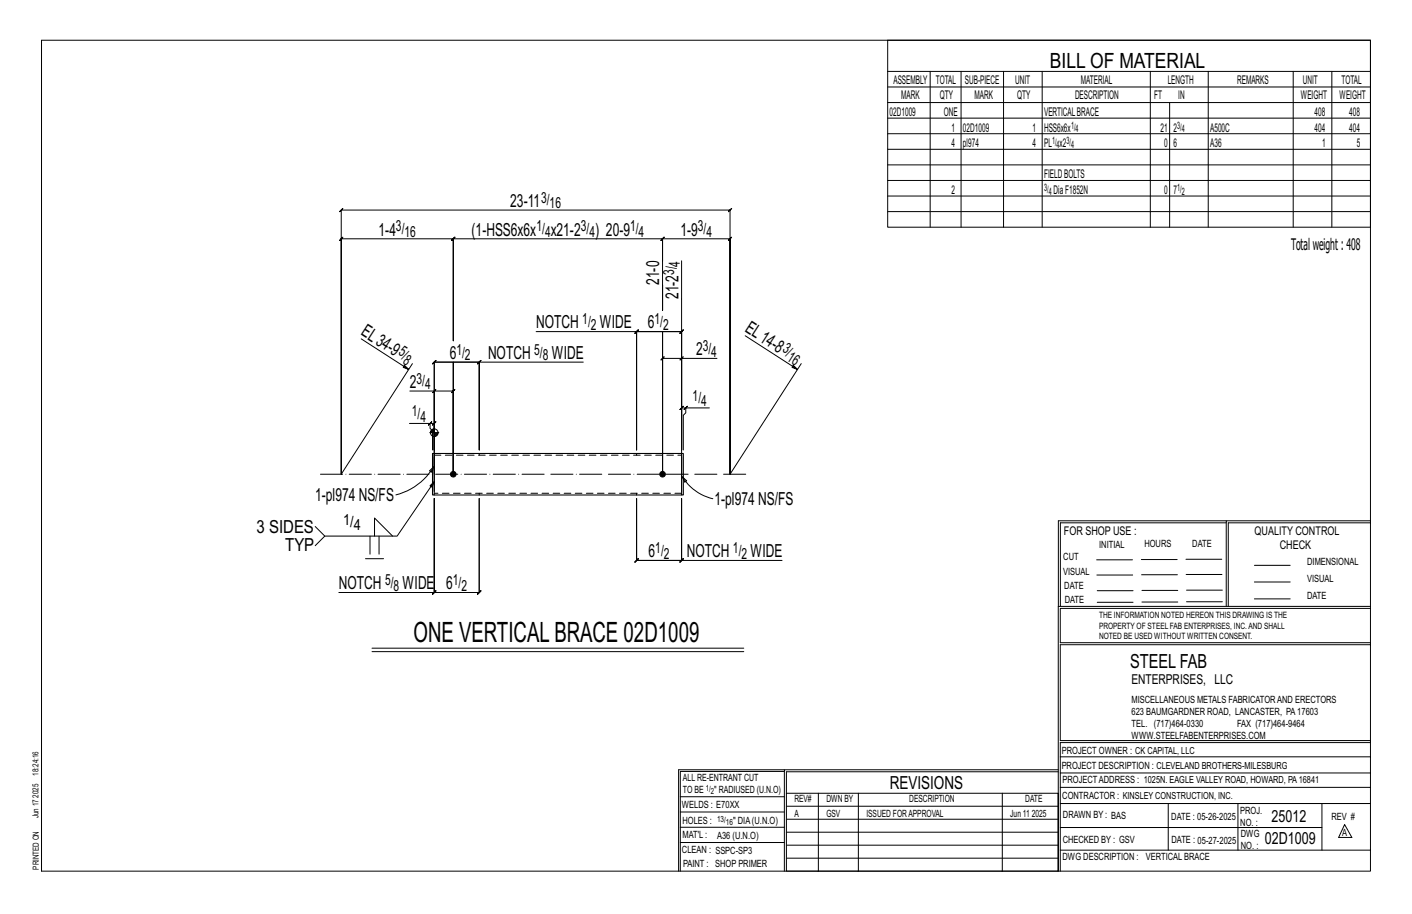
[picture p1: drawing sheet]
<svg xmlns="http://www.w3.org/2000/svg" width="432mm" height="279mm" viewBox="0 0 432 279" stroke-linecap="round" stroke-linejoin="round" font-family="sans-serif">
<defs><g id="words">
<text font-size="8.6" x="126.5" y="196.2">ONE VERTICALBRACE 02D1009</text>
<text font-size="6.4" x="321.1" y="20.7">BILL OF MATERIAL</text>
<text font-size="5.9" x="345.6" y="204.1">STEEL FAB</text>
<g font-size="5.5">
<text x="156" y="63.2">23-11</text>
<text x="115.8" y="72">1-4</text>
<text x="144.2" y="72">(1-HSS6x6x</text>
<text x="168.4" y="72">x21-2</text>
<text x="182" y="72">) 20-9</text>
<text x="208.1" y="72">1-9</text>
<text x="201.6" y="87.1" transform="rotate(-90 201.6 87.1)">21-0</text>
<text x="207.4" y="91.5" transform="rotate(-90 207.4 91.5)">21-2</text>
<text x="163.9" y="100.4">NOTCH</text>
<text x="183.5" y="100.4">WIDE</text>
<text x="198.1" y="100.4">6</text>
<text x="227.5" y="101.2" transform="rotate(33 227.5 101.2)">EL14-8</text>
<text x="110.1" y="102.2" transform="rotate(33 110.1 102.2)">EL34-9</text>
<text x="137.5" y="109.7">6</text>
<text x="149.2" y="109.7">NOTCH</text>
<text x="168.8" y="109.7">WIDE</text>
<text x="212.9" y="108.6">2</text>
<text x="125.3" y="118.5">2</text>
<text x="96.4" y="153.2">1-pl974 NS/FS</text>
<text x="218.5" y="154.4">1-pl974 NS/FS</text>
<text x="78.5" y="162.9">3 SIDES</text>
<text x="87.2" y="168.4">TYP</text>
<text x="198.4" y="170.3">6</text>
<text x="210" y="170.3">NOTCH</text>
<text x="229.5" y="170.3">WIDE</text>
<text x="103.6" y="180.1">NOTCH</text>
<text x="123.1" y="180.1">WIDE</text>
<text x="136.5" y="180.1">6</text>
<text x="272.2" y="241.1">REVISIONS</text>
</g>
<g font-size="5.1">
<text x="388.9" y="251.3">25012</text>
<text x="386.8" y="258.1">02D1009</text>
</g>
<text font-size="4.9" x="394.8" y="76.4">Totalweight : 408</text>
<g font-size="4.7">
<text x="165.5" y="62">3/</text>
<text x="168.1" y="63.6">16</text>
<text x="121.1" y="70.8">3/</text>
<text x="164.1" y="70.8">1/</text>
<text x="177.7" y="70.8">3/</text>
<text x="192.7" y="70.8">1/</text>
<text x="213.4" y="70.8">3/</text>
<text x="123.7" y="72.4">16</text>
<text x="166.7" y="72.4">4</text>
<text x="180.3" y="72.4">4</text>
<text x="195.3" y="72.4">4</text>
<text x="216" y="72.4">4</text>
<text x="207.9" y="81.5" transform="rotate(-90 207.9 81.5)">4</text>
<text x="206.2" y="84.1" transform="rotate(-90 206.2 84.1)">3/</text>
<text x="178.1" y="99.1">1/</text>
<text x="180.7" y="100.8">2</text>
<text x="200.2" y="99.1">1/</text>
<text x="202.8" y="100.8">2</text>
<text x="214.9" y="107.3">3/</text>
<text x="239.1" y="107.2" transform="rotate(33 239.1 107.2)">3/</text>
<text x="121.6" y="108.1" transform="rotate(33 121.6 108.1)">5/</text>
<text x="122.9" y="110.9" transform="rotate(33 122.9 110.9)">8</text>
<text x="139.6" y="108.5">1/</text>
<text x="142.2" y="110.1">2</text>
<text x="163.4" y="108.5">5/</text>
<text x="166" y="110.1">8</text>
<text x="217.5" y="109">4</text>
<text x="240.4" y="110" transform="rotate(33 240.4 110)">16</text>
<text x="127.4" y="117.3">3/</text>
<text x="130" y="119">4</text>
<text x="211.8" y="122.5">1/</text>
<text x="214.4" y="124.1">4</text>
<text x="126" y="127.2">1/</text>
<text x="128.6" y="128.9">4</text>
<text x="104.9" y="160.4">1/</text>
<text x="108.2" y="162.1">4</text>
<text x="200.4" y="169.1">1/</text>
<text x="203" y="170.7">2</text>
<text x="224.2" y="169.1">1/</text>
<text x="226.8" y="170.7">2</text>
<text x="117.8" y="178.9">5/</text>
<text x="138.5" y="178.9">1/</text>
<text x="120.4" y="180.5">8</text>
<text x="141.1" y="180.5">2</text>
</g>
<text font-size="4.2" x="346" y="209.1">ENTERPRISES, LLC</text>
<g font-size="3.7">
<text x="273.2" y="25.6">ASSEMBLY</text>
<text x="286.2" y="25.6">TOTAL</text>
<text x="295.1" y="25.6">SUB-PIECE</text>
<text x="310.4" y="25.6">UNIT</text>
<text x="330.5" y="25.6">MATERIAL</text>
<text x="357.1" y="25.6">LENGTH</text>
<text x="378.3" y="25.6">REMARKS</text>
<text x="398.4" y="25.6">UNIT</text>
<text x="410.2" y="25.6">TOTAL</text>
<text x="272.1" y="35.5">02D1009</text>
<text x="275.6" y="30.4">MARK</text>
<text x="287.4" y="30.4">QTY</text>
<text x="288.6" y="35.5">ONE</text>
<text x="298" y="30.4">MARK</text>
<text x="311" y="30.4">QTY</text>
<text x="319.3" y="35.5">VERTICALBRACE</text>
<text x="328.7" y="30.4">DESCRIPTION</text>
<text x="353" y="30.4">FT</text>
<text x="360.3" y="30.4">IN</text>
<text x="397.8" y="30.4">WEIGHT</text>
<text x="402" y="35.5">408</text>
<text x="409.6" y="30.4">WEIGHT</text>
<text x="412.6" y="35.5">408</text>
<text x="290.9" y="40.2">1</text>
<text x="294.5" y="40.2">02D1009</text>
<text x="315.8" y="40.2">1</text>
<text x="319.3" y="40.2">HSS6x6x</text>
<text x="354.9" y="40.2">21</text>
<text x="358.9" y="40.2">2</text>
<text x="370.1" y="40.2">A500C</text>
<text x="402" y="40.2">404</text>
<text x="412.6" y="40.2">404</text>
<text x="290.9" y="45">4</text>
<text x="294.5" y="45">pl974</text>
<text x="315.8" y="45">4</text>
<text x="319.3" y="45">PL x2</text>
<text x="356" y="45">0</text>
<text x="358.9" y="45">6</text>
<text x="370.1" y="45">A36</text>
<text x="404.3" y="45">1</text>
<text x="415" y="45">5</text>
<text x="290.9" y="59.3">2</text>
<text x="319.3" y="54.5">FIELDBOLTS</text>
<text x="322.2" y="59.3">DiaF1852N</text>
<text x="356" y="59.3">0</text>
<text x="358.9" y="59.3">7</text>
<text x="325.3" y="163.4">FOR SHOP USE :</text>
<text x="383.7" y="163.4">QUALITY CONTROL</text>
<text x="391.4" y="167.8">CHECK</text>
</g>
<g font-size="3.1">
<text x="327.5" y="39.4">1/</text>
<text x="328.9" y="40.5">4</text>
<text x="360" y="39.4">3/</text>
<text x="361.4" y="40.5">4</text>
<text x="321.7" y="44.1">1/</text>
<text x="323.1" y="45.3">4</text>
<text x="326.1" y="44.1">3/</text>
<text x="327.5" y="45.3">4</text>
<text x="319.3" y="58.4">3/</text>
<text x="320.7" y="59.5">4</text>
<text x="360" y="58.4">1/</text>
<text x="361.4" y="59.5">2</text>
<text x="336.2" y="167.4">INITIAL</text>
<text x="350" y="167.1">HOURS</text>
<text x="364.6" y="167.2">DATE</text>
<text x="325.2" y="171.3">CUT</text>
<text x="399.8" y="172.8">DIMENSIONAL</text>
<text x="325.1" y="175.8">VISUAL</text>
<text x="399.8" y="177.9">VISUAL</text>
<text x="325.5" y="180">DATE</text>
<text x="325.7" y="184.4">DATE</text>
<text x="399.8" y="183.1">DATE</text>
<text x="346" y="215">MISCELLANEOUS METALS FABRICATORAND ERECTORS</text>
<text x="346" y="218.6">623 BAUMGARDNER ROAD, LANCASTER, PA17603</text>
<text x="346" y="225.8">WWW.STEELFABENTERPRISES.COM</text>
<text x="346" y="222.2">TEL. (717)464-0330</text>
<text x="378.3" y="222.2">FAX (717)464-9464</text>
<text x="324.7" y="230.5">PROJECT OWNER : CK CAPITAL, LLC</text>
<text x="208.8" y="238.8">ALL RE-ENTRANT CUT</text>
<text x="324.7" y="235.1">PROJECT DESCRIPTION : CLEVELAND BROTHERS-MILESBURG</text>
<text x="324.9" y="239.5">PROJECTADDRESS : 1025N. EAGLE VALLEY ROAD, HOWARD, PA16841</text>
<text x="208.8" y="242.5">TO BE</text>
<text x="218.4" y="242.5">&quot; RADIUSED (U.N.O)</text>
<text x="242.9" y="245.3">REV#</text>
<text x="252.7" y="245.3">DWN BY</text>
<text x="278.1" y="245.3">DESCRIPTION</text>
<text x="313.5" y="245.3">DATE</text>
<text x="324.9" y="244.2">CONTRACTOR : KINSLEY CONSTRUCTION, INC.</text>
<text x="208.5" y="247">WELDS : E70XX</text>
<text x="208.7" y="251.7">HOLES :</text>
<text x="224.2" y="251.8">&quot; DIA(U.N.O)</text>
<text x="242.9" y="249.9">A</text>
<text x="252.7" y="249.9">GSV</text>
<text x="264.9" y="249.9">ISSUED FORAPPROVAL</text>
<text x="309" y="249.9">Jun 11</text>
<text x="315.5" y="249.9">2025</text>
<text x="325.1" y="250">DRAWN BY : BAS</text>
<text x="358.2" y="250.5">DATE : 05-26-2025</text>
<text x="379.3" y="248.9">PROJ.</text>
<text x="407.2" y="250.5">REV #</text>
<text x="208.7" y="256.3">MAT'L :</text>
<text x="219.3" y="256.4">A36 (U.N.O)</text>
<text x="325" y="257.6">CHECKED BY : GSV</text>
<text x="358.3" y="257.7">DATE : 05-27-2025</text>
<text x="379.3" y="252.5">NO. :</text>
<text x="379.5" y="255.9">DWG</text>
<text x="410.5" y="255.5">A</text>
<text x="208.6" y="260.7">CLEAN : SSPC-SP3</text>
<text x="324.9" y="262.9">DWG DESCRIPTION :</text>
<text x="350.4" y="263">VERTICAL BRACE</text>
<text x="379.5" y="259.5">NO. :</text>
<text x="208.9" y="265">PAINT : SHOP PRIMER</text>
</g>
<g font-size="2.7">
<text x="336.1" y="189">THE INFORMATION NOTED HEREON THIS DRAWING IS THE</text>
<text x="336.1" y="195.4">NOTED BE USED WITHOUT WRITTEN CONSENT.</text>
<text x="336.1" y="192.2">PROPERTY OF STEEL FAB ENTERPRISES, INC.AND SHALL</text>
</g>
<g font-size="2.6">
<text x="215.9" y="241.8">1/</text>
<text x="217.4" y="242.7">2</text>
<text x="219.3" y="251.1">13/</text>
<text x="222" y="252.1">16</text>
</g>
<g font-size="2.5">
<text x="11.7" y="237.1" transform="rotate(-90 11.7 237.1)">18:24:16</text>
<text x="11.8" y="243.8" transform="rotate(-90 11.8 243.8)">2025</text>
<text x="11.8" y="250.1" transform="rotate(-90 11.8 250.1)">Jun 17</text>
<text x="11.9" y="265.8" transform="rotate(-90 11.9 265.8)">PRINTED ON</text>
</g>
</g></defs>
<g fill="none" stroke="#000" stroke-width=".31">
<path d="M12.7 12.3h406.4v254h-406.4zM271.5 12.3h147.6v57.2h-147.6zM271.5 21.8h147.6M271.5 26.6h147.6M271.5 31.4h147.6M271.5 36.1h147.6M284.5 21.8v47.7M293.9 21.8v47.7M306.9 21.8v47.7M318.7 21.8v47.7M351.8 21.8v47.7M357.7 31.4v38.1"/>
<path d="M369.5 21.8v47.7M395.5 21.8v47.7M407.3 21.8v47.7M271.5 40.9h147.6M271.5 45.6h147.6M271.5 50.4h147.6M271.5 55.2h147.6M271.5 59.9h147.6M104.3 64.2l-.5 .5 1-1-.5 .5h118.9l-.5 .5 1-1-.5 .5v80.8v-72l.5-.5-1 1 .5-.5h-20.6l.5-.5-1 1 .5-.5v6.7v-6.7l.5-.5-1 1 .5-.5h-64l.5-.5-1 1 .5-.5v31.2v-31.2l.5-.5-1 1 .5-.5h-34.3l.5-.5-1 1 .5-.5v72zM202.6 79.7v15.1M208.4 79.7v57.9M271.5 64.7h147.6"/>
<path d="M110.5 103.6l14.5 9.3-1.7-.6 .4-.6 1.3 1.2M125.3 119.5h7.5v25.5M126.1 111.2l-21.8 33.8M132.8 119.5h5.8l-.5 .5 1-1-.5 .5v25.5v-34.3v34.3M133.3 119l-1 1zM146.5 110.7h-13.7l.5-.5-1 1 .5-.5v26.9M147 110.2l-1 1zM163.9 101.4h30.8v36.2v-36.2l-.5 .5 1-1-.5 .5h13.7l-.5 .5 1-1-.5 .5v36.2M178.4 110.7h-31.9v26.9v-26.9l.5-.5-1 1 .5-.5h-13.7l.5-.5-1 1 .5-.5v26.9M194.2 101.9l1-1zM194.7 101.4h13.7l-.5 .5 1-1-.5 .5v36.2M202.6 101.4v43.6v-43.6v43.6v-35.4l-.5 .5 1-1-.5 .5h5.8"/>
<path d="M207.9 110.1l1-1zM219.3 109.6h-10.9v35.4M227.9 102.6l16 10.3-1.7-.6 .4-.6 1.3 1.2M245 111.2l-21.8 33.8M125.2 129.4h6.3v1.5l.8 .8v5.9M131 129.9l1-1zM131.4 132.3h2.8M131.5 129.4h1.3l-.5 .5 1-1-.5 .5v8.2M131.7 131.8v.5M131.9 131.5v.8M132.2 131.3v1M132.4 131.2v1.1"/>
<path d="M132.6 131.1v1.2M132.8 130.9v13M133 132.3v1.1M133.2 132.3v1.1M133.4 132.3v.9M133.6 132.3v.8M133.8 132.3v.5M209.7 124.7l.5-.5-1 1zM209.7 124.7h-1.3l.5-.5-1 1 .5-.5v12.9M216.9 124.7h-7.2v1.5l-.7 .7v10.7M131.4 143.9l1.2-1.2-.6 1.7zM132.6 142.7a18.8 18.8 0 0 1-11.5 8.6"/>
<path d="M132.8 147.3l-1.3 1.2 .6 .4 .7-1.6-11.4 16.6h-22.1l-2.9-3M208.7 145.8l1.3 1.2-.6 .4zM208.7 145.8a15 15 0 0 0 9.3 6.7M375 159.8h-50.7v25.6M375 159.2h-51.3l-.1 107.1M419.1 159.2h-44.1v26.2M419.1 159.8h-43.5v25.6M99.3 163.9l-2.9 2.9M111.8 170.8h5.5M113.1 163.9v5.5M114.5 163.9v-5.6l5.6 5.6M115.9 163.9v5.5"/>
<path d="M208.4 171.3l.5-.5-1 1zM208.4 171.3h-13.7l.5-.5-1 1 .5-.5v-18.9v18.9l-.5 .5 1-1-.5 .5h13.7l-.5 .5 1-1-.5 .5v-18.9v18.9h30.8M335.4 171.1h10.9M335.4 175.8h11M349 171h11M349.1 175.7h11M362.7 171h10.9M362.7 175.6h11M383.6 172.8h11M383.6 177.9h11M103.6 181.1h29.2v-28.7v28.7l-.5 .5 1-1-.5 .5h13.7l-.5 .5 1-1-.5 .5v-28.7v28.7l.5-.5-1 1 .5-.5h-13.7M113.8 198.1h113.7"/>
<path d="M113.8 199.2h113.7M133.3 180.6l-1 1zM323.7 185.4h95.4M335.5 184.1h11M335.5 180.6h11M349.2 184h11M349.2 180.5h11M362.9 180.4h10.9M362.9 184h10.9M383.6 183.1h11M419.1 186h-94.9v10.5h94.9M419.1 197.1h-94.9v29.3h94.9v.6h-94.9v39.3"/>
<path d="M239.9 235.8h-31.9v30.5M239.9 235.3h-32.4v31M323.6 235.3h-83.7v31M323.6 235.9h-83.1v6.6M324.2 236.3h94.9M324.2 231.4h94.9M208 252.9h31.9M208 257.5h31.9M208 243.6h31.9M208 248.2h31.9M240.5 242.5h83.1v23.8h-83.1zM240.5 258.4h83.1"/>
<path d="M240.5 254.4h83.1M240.5 250.4h83.1M240.5 246.5h83.1M250.3 242.5v23.8M262.5 242.5v23.8M306.5 242.5v23.8M324.2 253h80.1M324.2 245.6h94.9M324.2 259.9h94.9M324.2 240.7h94.9M357.3 245.6v14.3M378.6 245.6v14.3"/>
<path d="M404.3 245.6v14.3M411.2 252.1l2.2 3.9h-4zM240.5 262.3h83.1"/>
<circle cx="132.8" cy="132.3" r="1.16"/>
</g>
<g fill="#000" stroke="#000" stroke-width=".31">
<circle cx="138.6" cy="145" r=".86"/>
<circle cx="202.6" cy="145" r=".86"/>
</g>
<path d="M132.3 138.6h.5v12.7h-.5zM132.8 139.7v10.6M132.8 138.6h75.6M208.4 138.6h.6v12.7h-.6zM208.4 139.7v10.6M132.8 151.3h75.6" fill="none" stroke="#000" stroke-width=".32"/>
<path d="M132.8 139.1h75.6M146.5 138.6v.5M194.7 139.1v-.5M146.5 150.8v.5M194.7 151.3v-.5M208.4 150.8h-75.6" fill="none" stroke="#000" stroke-width=".31" stroke-dasharray="2 1.4"/>
<path d="M98 145h131.6" fill="none" stroke="#000" stroke-width=".31" stroke-dasharray="6.8 1 0 1"/>
<use href="#words"/>
</svg>
